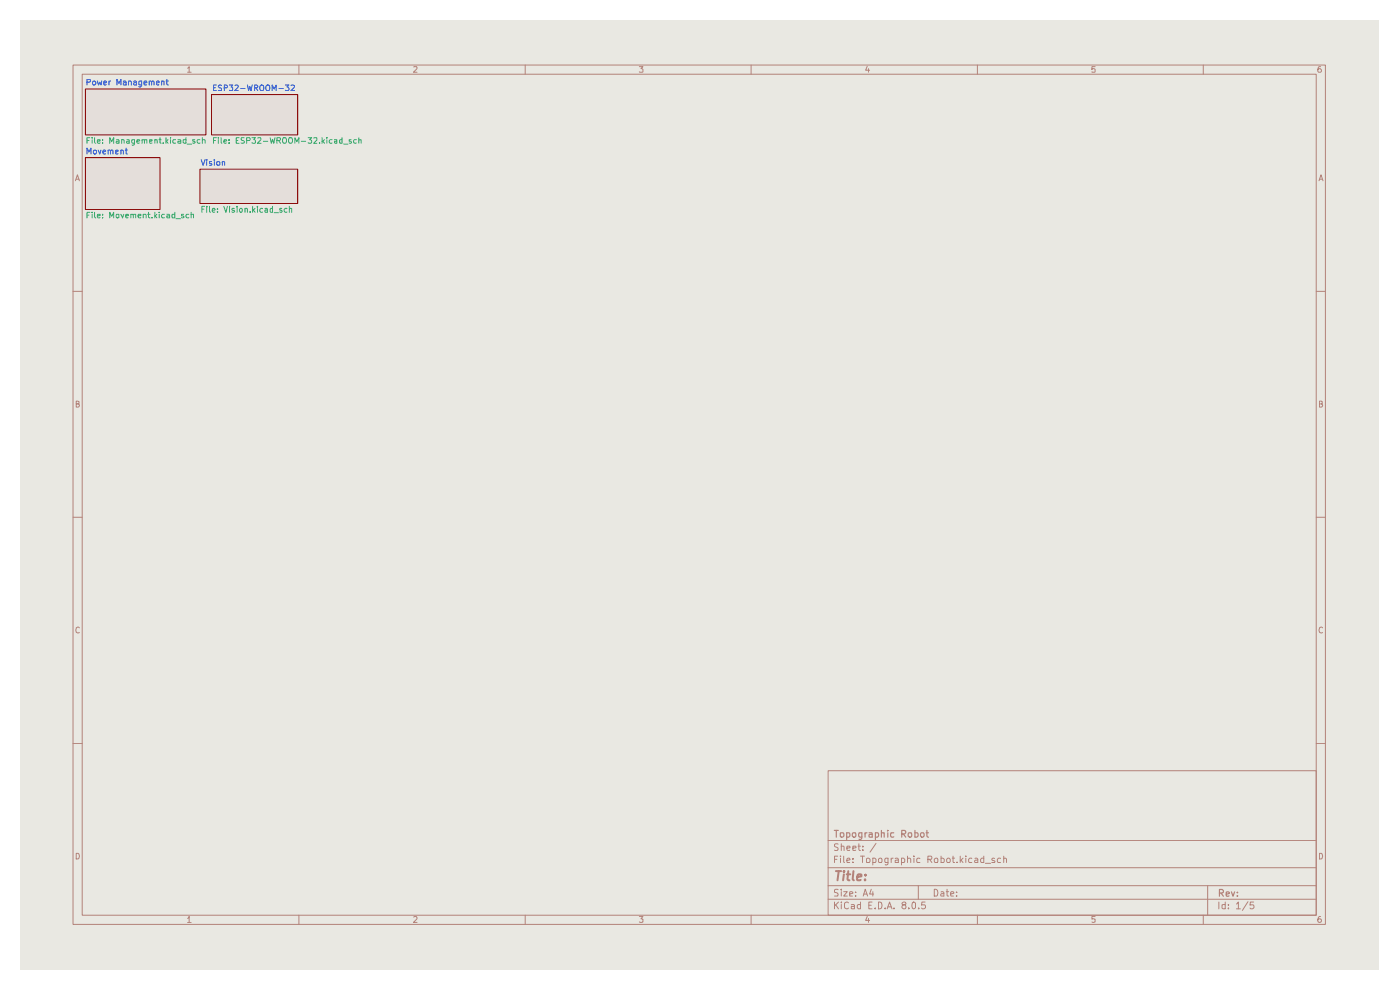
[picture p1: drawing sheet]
<svg xmlns="http://www.w3.org/2000/svg" width="297mm" height="210mm" viewBox="0 0 297 210" stroke-linecap="round" stroke-linejoin="round" font-family="sans-serif">
<path d="M4.2 4.2h288.2v201.5h-288.2z" fill="#e9e8e2"/>
<g fill="none" stroke="#b38279" stroke-width=".21">
<path d="M15.5 13.8h265.7v182.3h-265.7zM17.4 15.7h261.8v178.4h-261.8zM39.8 14.5l.3-.4v1.2M39.8 15.3h.8M63.4 13.8v1.9M87.8 14.2l.6-.1 .1 .4-.8 .8h.8M111.4 13.8v1.9M135.6 14.1h.8l-.4 .5 .4 .1v.5h-.8M159.3 13.8v1.9M184 14.1l-.4 .8h.9M184.2 14.6v.7M207.3 13.8v1.9"/>
<path d="M232.3 14.1h-.7v.6l.2-.1 .5 .1-.1 .6-.6-.1M255.3 13.8v1.9M280.2 14.1l-.5 .1a.94 .94 0 0 0 0 1.1h.5l.1-.1v-.4l-.2-.2h-.3l-.2 .2M16 38.4l.4-1.3 .4 1.3M16.2 38h.6M279.8 38.4l.4-1.3 .5 1.3M279.9 38h.6M15.5 61.8h1.9M279.2 61.8h2M16.2 85.7l.6-.1v-.4l-.6-.1v1.3h.4l.2-.5-.3-.2M279.9 85.7l.6-.1v-.4l-.6-.1v1.3l.6-.1 .1-.4-.3-.2M15.5 109.7h1.9"/>
<path d="M279.2 109.7h2M16.8 133.2l-.2-.2a.65 .65 0 0 0-.5 .6 .65 .65 0 0 0 .5 .7l.2-.1M280.6 133.2l-.3-.2a.65 .65 0 0 0-.5 .6 .65 .65 0 0 0 .5 .7l.3-.1M15.5 157.7h1.9M279.2 157.7h2M175.7 163.5h103.5v30.6h-103.5zM175.7 178.3h103.5M177.8 179.1l-.5-.1-.3 .2v.3l.8 .5-.3 .4-.5-.1M178.5 179.6l.5-.1 .1 .9M178.5 179v1.4M179.7 179.9l.6-.1v-.3h-.6v.2v.6h.6M180.9 179.9l.7-.1-.1-.3h-.6v.8h.6"/>
<path d="M182 179.5h.5M182.2 179v1.2l.3 .2M183 179.5v.2M185.8 178.9l-1.2 1.9M16.2 181a.66 .66 0 0 1 .6 .4 .66 .66 0 0 1-.2 .8h-.4zM39.8 194.8l.3-.4v1.3M39.8 195.7h.8M63.4 194.1v2M87.8 194.6l.4-.2 .3 .4-.8 .9h.8M111.4 194.1v2M135.6 194.4h.8l-.4 .5 .4 .1v.6h-.8M159.3 194.1v2"/>
<path d="M175.7 190.8h103.5M175.7 187.9h103.5M175.7 184.1h103.5M177 191.3v1.5M177 182.3h.5M177.3 191.9l.6 .9M177.7 181.6h-.7v1.4M177.8 188.7h-.7v.6a.53 .53 0 0 1 .6 .2 .53 .53 0 0 1 0 .6h-.7M177.9 191.3l-.9 .9M178.3 181.6v.1M178.3 182v1M178.5 191.3v.2"/>
<path d="M178.5 188.6v.2M178.5 189.1v1M178.5 191.9v.9M179 189.1h.7l-.7 1h.7M179 181.6v1.2l.2 .2M179.7 182.5l.6-.1-.1-.4-.5 .1v.7v.2h.6M180 191.5l-.4-.2-.4 .4v.9l.4 .2 .4-.2M180.3 189.7l.6-.2-.1-.3h-.5v.9h.5M180.6 191.9h.4l.3 .1v.8M180.9 182.9v.1M180.9 182.1v.2M181.3 192.2l-.7 .1v.4h.7"/>
<path d="M181.5 190v.1M181.5 189.2v.1M182.5 191.9h-.4l-.2 .2v.4l.2 .3 .4-.1M182.5 191.3v1.5M182.5 181.6h.9M183 181.6v1.4M183 180.3v.1M183.1 190.1l.5-1.5 .5 1.5M183.2 189.7h.7M183.9 182.1a.45 .45 0 0 1 .7 .2l-.2 .7h-.5zM184 194.4l-.4 .8h.9M184.2 194.8v.9"/>
<path d="M184.3 192h.5M184.8 188.6l-.3 1.1h.8M185 191.3h-.7v1.5h.7M185.2 182.1l.4-.1 .2 .3-.1 .7h-.5M185.2 182v1.5M185.2 189.1v1M185.7 192.6v.2M186.3 191.3l.7 .2v1.1l-.3 .2h-.4zM186.3 182.3a.45 .45 0 0 1 .7-.2v.9l-.6-.1zM187.8 192.6v.2M188.2 192.8l.5-1.5 .5 1.5M188.4 182v1.2l-.3 .3-.3-.1"/>
<path d="M188.4 182.1l-.4-.1-.3 .3 .1 .7h.6M188.4 192.4h.7M189.1 182v1M189.5 182l-.4 .3M189.7 192.6v.2M189.9 182.1l.4-.1 .3 .3v.7h-.7v-.5l.7-.1M191.3 182.1l.4-.1 .2 .3v.6l-.6 .1M191.3 182v1.5M191.7 191.9h-.2l-.2-.3a.46 .46 0 0 1 .5-.3 .46 .46 0 0 1 .4 .3l-.1 .3-.6 .1a.43 .43 0 0 0-.1 .6 .43 .43 0 0 0 .6 .1 .43 .43 0 0 0 .1-.6l-.2-.2M192.5 182.2l.1-.1a.36 .36 0 0 1 .6 .2v.7M192.5 181.6v1.4M192.8 192.6v.2"/>
<path d="M193.5 191.5l.4-.2 .3 .3v.9l-.3 .3a.82 .82 0 0 1-.4-1.3zM193.9 181.6v.1M193.9 182v1M194.8 187.9v2.9M194.9 192.6v.2M195.2 182.1l-.5-.1-.2 .3 .1 .7h.6M196.3 191.3h-.7l-.1 .7 .7-.1 .1 .6-.3 .3h-.3l-.2-.2M196.8 182.3h.7l.2-.3-.1-.3-.8-.1v1.4M197.2 182.3l.5 .7M198.2 188.6a.8 .8 0 0 1 .8 .6 .8 .8 0 0 1-.3 .9h-.5zM198.2 182.3a.45 .45 0 0 1 .7-.2v.9l-.6-.1zM199.6 189.2l.4-.1 .2 .2v.8h-.6v-.4l.6-.2"/>
<path d="M199.6 181.6v1.4h.5l.2-.7a.45 .45 0 0 0-.7-.2M200.7 189.1h.5M200.8 182.3l.3-.3h.2l.3 .3-.2 .7-.5-.1zM200.9 188.6v1.3l.1 .2h.2M201.7 189.7l.7-.2-.2-.4h-.4l-.1 .2v.6l.1 .2h.5M202 182h.5M202.2 181.6v1.2l.1 .2h.2M202.9 190v.1M202.9 189.2v.1M203 182.9v.1M203.7 181.6v1.4M203.9 182.5l.4 .5"/>
<path d="M204.3 182l-.6 .6M204.9 181.6v.1M204.9 182v1M206.2 182.1l-.5-.1-.2 .3 .2 .7h.5M206.8 182.1l.4-.1 .2 .3v.7h-.6v-.4l.6-.2M207.3 194.1v2M208.7 181.6v1.4h-.5l-.2-.7 .3-.3 .4 .1M209 183.1h1.1M211 182.1a.36 .36 0 0 0-.6 .2l.7 .4-.1 .3h-.6M212.3 182.1l-.5-.1-.2 .3 .1 .6 .6 .1M212.9 182.2v-.1a.36 .36 0 0 1 .6 .2v.7M212.9 181.6v1.4"/>
<path d="M232.3 194.4h-.7v.6h.7v.6h-.7M255.3 194.1v2M256.2 187.9v6.2M258.6 191.3v1.5M259.9 191.9h-.7v.7l.3 .2 .4-.1M259.9 191.3v1.5M260.6 192.6v.2M260.6 191.9v.1M262.3 191.8l.4-.5v1.5M262.3 192.8h.8M264.7 191.3l-1.1 1.8M265.9 191.3h-.6l-.1 .7 .7-.1 .1 .6-.3 .3h-.4l-.1-.2"/>
<path d="M279.9 181a.66 .66 0 0 1 .7 .4 .66 .66 0 0 1-.3 .8h-.4zM280.2 194.4a.72 .72 0 0 0-.6 .5 .72 .72 0 0 0 .2 .8l.4-.1a.42 .42 0 0 0 0-.6 .42 .42 0 0 0-.5 0l-.1 .2"/>
</g>
<g fill="none" stroke="#b38279" stroke-width=".25">
<path d="M177 176.1h.8M177.4 176.1v1.5M178.3 176.7h.6l.1 .6a.45 .45 0 0 1-.7 .1zM179.6 177.5l.4 .1 .3-.3-.2-.6h-.5v1.4M180.9 176.7h.6v.8a.45 .45 0 0 1-.7-.2zM182.8 177.5h-.6v-.8h.6v1.1l-.2 .3-.4-.1M183.5 176.7v.9M183.9 176.7h-.2l-.2 .2M184.4 176.7h.6v.9M185 177l-.6 .1v.4h.6M185.7 177.5l.4 .1 .3-.3-.2-.6h-.5v1.4M187 176.7h.6v.9"/>
<path d="M187 176.1v1.5M188.3 176.1v.1M188.3 176.7v.9M189.6 176.7h-.6l-.1 .2 .1 .6h.6M191.3 176.9h.6l.2-.2v-.5l-.8-.1v1.5M191.6 176.9l.5 .7M192.7 176.7h.6v.8a.45 .45 0 0 1-.6-.2zM194.1 176.7h.5l.2 .6a.45 .45 0 0 1-.7 .2M194.1 176.1v1.5M195.4 176.7h.5l.1 .2v.4l-.2 .3h-.3l-.2-.3zM196.5 176.7h.5M196.6 176.1v1.2l.4 .3"/>
<path d="M258.7 189.4h.8v-.5l-.2-.2h-.6v1.4M259 189.4l.5 .7M260.1 189.7l.7-.2-.1-.2h-.6v.7h.6M261.2 189.2l.4 .9 .3-.9M262.5 190v.1M262.5 189.3v.1"/>
</g>
<path d="M177.3 184.8h1.1M177.9 184.8l-.2 1.9M179 185.5l-.1 1.2M179.1 184.8l-.2 .1 .1 .1 .1-.2-.1 .2M179.6 185.5h.8M180 184.8l-.2 1.7 .4 .2M181.1 184.8l-.2 1.7 .2 .2M181.8 186.1l.9-.2v-.4h-.5l-.3 .2-.1 .9h.8M183.5 186.6v.1M183.6 185.5v.2" fill="none" stroke="#b38279" stroke-width=".42"/>
<g fill="#e4deda">
<path d="M18.1 33.4h15.8v11h-15.8z"/>
<path d="M44.9 20.1h18.3v8.5h-18.3z"/>
<path d="M42.4 35.9h20.8v7.3h-20.8z"/>
<path d="M18.1 18.9h25.6v9.7h-25.6z"/>
</g>
<path d="M18.1 18.9h25.6v9.7h-25.6zM18.1 33.4h15.8v11h-15.8zM42.4 35.9h20.8v7.3h-20.8zM44.9 20.1h18.3v8.5h-18.3z" fill="none" stroke="#870000" stroke-width=".21"/>
<g fill="none" stroke="#1747d3" stroke-width=".21">
<path d="M18.5 17.4h.6l.1-.4-.2-.2h-.5v1.2M19.7 17.3l.4-.1 .2 .2-.1 .5h-.5zM20.7 17.2l.2 .8 .3-.6 .2 .6 .2-.8M22 17.6l.6-.1-.2-.3-.4 .2v.5l.2 .1 .3-.1M23.1 17.2v.8M23.4 17.2l-.3 .2M24.8 18v-1.2l.4 .9 .5-.9v1.2M26.2 17.3l.4-.1 .2 .2v.6M26.8 17.5l-.6 .1v.3h.6M27.3 17.4l.1-.2 .5 .2v.6M27.3 17.2v.8M28.4 17.3l.4-.1 .2 .2v.6"/>
<path d="M29 17.5l-.6 .1v.3h.6M30.1 17.2v1l-.3 .3-.3-.1M30.1 17.3l-.4-.1-.2 .2v.5h.6M30.6 17.6l.6-.1-.2-.3-.4 .1v.6h.5M31.7 17.4l.1-.2 .4 .2v.6M31.7 17.2v.8M32.2 17.4l.1-.2 .4 .2v.6M33.2 17.6l.6-.1-.2-.3-.4 .2v.5l.2 .1 .3-.1M34.3 17.4l.2-.2 .3 .1v.7M34.3 17.2v.8M35.2 17.2h.5M35.4 16.8v1.1l.3 .1"/>
<path d="M45.3 18.6h.4M45.9 18h-.6v1.2h.6M47 18.1l-.4-.1-.3 .3 .3 .3 .4 .2v.3l-.7 .1M47.6 18.6h.5l.2-.1-.1-.4-.6-.1v1.2M48.7 18h.7l-.4 .5 .4 .1v.5h-.7M49.9 18.1l.4-.1 .2 .4-.7 .8h.7M51.1 18.8h.9M52.5 18l.2 1.2 .3-.8 .3 .8 .2-1.2M54 18.6h.5l.2-.1-.1-.4-.6-.1v1.2M54.3 18.6l.4 .6M55.2 18.2l.3-.2 .3 .1a.87 .87 0 0 1 0 1.1h-.5l-.2-.3zM56.5 18.2l.5-.2a.86 .86 0 0 1 .1 1.2h-.5l-.2-.3z"/>
<path d="M57.7 19.2v-1.2l.5 .9 .4-.9v1.2M59.2 18.8h.9M60.5 18h.8l-.4 .5 .4 .2-.1 .5-.7-.1M61.7 18.1l.5-.1 .3 .3-.8 .9h.8M18.5 32.7v-1.3l.4 .9 .4-.9v1.3M19.9 31.9l.3-.1 .3 .3v.3l-.3 .3-.4-.3zM20.8 31.8l.4 .9 .2-.9M21.8 32.3l.6-.2-.1-.3-.5 .2v.5l.2 .2 .3-.1M22.9 31.9h.5v.8M22.9 31.8v.9M23.4 32l.2-.2 .4 .1v.8M24.6 32.3l.5-.2v-.2h-.5v.7h.5"/>
<path d="M25.7 31.9l.3-.1 .2 .2v.7M25.7 31.8v.9M26.6 31.8h.4M26.8 31.4v1.2l.2 .1M42.7 33.9l.4 1.1 .4-1.1M43.9 33.9h.1M43.9 34.3v.7M44.9 34.3h-.5v.3l.5 .1 .1 .2-.1 .1h-.5M45.5 33.9h.1M45.5 34.3v.7M46.1 34.3h.4l.1 .2v.4l-.1 .1h-.4zM47.2 34.4l.4-.1 .1 .7"/>
<path d="M47.2 34.3v.7"/>
</g>
<g fill="none" stroke="#36a869" stroke-width=".21">
<path d="M18.5 29.8h.4M19 29.2h-.5v1.2M19.6 29.2v.1M19.6 29.6v.8M20.1 29.2v1l.2 .2M20.7 30l.5-.1v-.3h-.5v.2v.4l.1 .2 .4-.1M21.8 30.3v.1M21.8 29.6v.2M23.3 30.4v-1.2l.4 .9 .4-.9v1.2M24.7 29.6h.4l.1 .8M25.2 29.9l-.5 .1-.1 .1 .2 .3 .4-.1M25.8 29.7l.4-.1 .1 .8"/>
<path d="M25.8 29.6v.8M26.9 29.6h.4l.1 .8M27.4 29.9l-.5 .1-.1 .1 .2 .3 .4-.1M28.5 30.3a.36 .36 0 0 1-.6-.2l.1-.5h.5v1l-.2 .2-.3-.1M29 30l.6-.1-.1-.3h-.4l-.1 .2v.4l.2 .2 .3-.1M30.1 29.7l.5-.1v.8M30.1 29.6v.8M30.6 29.8l.1-.2h.5v.8M31.7 30l.6-.1v-.3h-.6v.7h.6M32.8 29.7l.5-.1 .1 .8M32.8 29.6v.8M33.7 29.6h.5"/>
<path d="M33.9 29.2v1.1l.3 .1M34.6 30.3v.1M35.2 29.2v1.2M35.3 30l.3 .4M35.6 29.6l-.4 .5M36.1 29.2v.1M36.1 29.6v.8M37.3 29.6h-.5l-.1 .2v.5h.6M37.8 29.6h.5l.1 .8M38.4 29.9l-.6 .1v.3h.6M39.5 29.6l-.6 .1v.6h.6M39.5 29.2v1.2"/>
<path d="M39.7 30.6h.9M41.3 29.6h-.4v.4h.3l.2 .2-.2 .2-.3-.1M42.4 29.6h-.4l-.2 .2 .1 .5h.5M42.9 29.7l.5-.1 .1 .8M42.9 29.2v1.2M45.3 29.8h.4M45.9 29.2h-.6v1.2M46.3 29.2v.1M46.3 29.6v.8M46.9 29.2v1l.2 .2M47.5 30l.6-.1-.1-.3h-.4l-.1 .2v.4l.2 .2 .3-.1M48.6 30.3v.1"/>
<path d="M48.6 29.6v.2M50.1 29.8h.4M50.7 29.2h-.6v1.2h.6M51.8 29.2h-.6a.47 .47 0 0 0 .1 .5 .47 .47 0 0 0 .4 .2l.1 .4h-.7M52.3 29.8h.6l.2-.4-.2-.2h-.6v1.2M53.4 29.2h.8l-.4 .4 .4 .2v.5h-.8M54.7 29.3l.6-.1 .1 .3-.8 .9h.8M55.9 30h.9M57.3 29.2l.3 1.2 .2-.9 .3 .9 .2-1.2M58.8 29.8h.5l.2-.4-.2-.2h-.5v1.2M59.1 29.8l.4 .6M60.1 29.2h.5l.2 .4-.1 .6-.3 .2-.3-.1-.2-.3z"/>
<path d="M61.4 29.2h.5l.2 .4-.1 .6-.3 .2-.3-.1-.2-.3zM62.6 30.4v-1.2l.4 .9 .4-.9v1.2M63.9 30h1M65.4 29.2h.7l-.4 .4 .4 .3-.1 .4h-.6M66.5 29.3h.7v.4l-.7 .7h.7M67.8 30.3v.1M68.3 29.2v1.2M68.5 30l.3 .4M68.8 29.6l-.5 .5M69.3 29.2v.1M69.3 29.6v.8M70.4 29.6h-.4l-.2 .2 .1 .5h.5"/>
<path d="M70.9 29.6h.6v.8M71.5 29.9l-.6 .1v.3h.6M72.6 29.6l-.6 .1v.6h.6M72.6 29.2v1.2M72.9 30.6h.9M74.5 29.6h-.4v.4h.3l.2 .2-.2 .2-.3-.1M75.6 29.6h-.4l-.2 .2 .1 .5h.5M76.1 29.7l.5-.1v.8M76.1 29.2v1.2M18.5 45.6h.4M19 45h-.5v1.2M19.6 45v.1"/>
<path d="M19.6 45.5v.7M20.1 45v1.1l.2 .1M20.7 45.8l.5-.1v-.2h-.5v.1v.5l.1 .1 .4-.1M21.8 46.1v.1M21.8 45.5v.1M23.3 46.2v-1.2l.4 .9 .4-.9v1.2M24.7 45.5h.5v.6h-.5zM25.7 45.5l.3 .7 .2-.7M26.7 45.8l.6-.1-.1-.2h-.4l-.1 .1v.5l.1 .1 .4-.1M27.8 45.5h.4l.1 .7M27.8 45.5v.7M28.3 45.6l.1-.1h.4v.7"/>
<path d="M29.3 45.8l.6-.1v-.2h-.5l-.1 .1v.5l.2 .1 .4-.1M30.4 45.5h.5l.1 .7M30.4 45.5v.7M31.3 45.5h.5M31.5 45v1.1l.3 .1M32.3 46.1v.1M32.8 45v1.2M32.9 45.8l.4 .4M33.3 45.5l-.5 .4M33.8 45v.1M33.8 45.5v.7M34.9 45.5h-.4l-.2 .1 .1 .5h.5"/>
<path d="M35.4 45.5h.5l.1 .7M36 45.7l-.6 .1v.3h.6M37.1 45.5h-.6v.6h.6M37.1 45v1.2M37.3 46.4h1M38.9 45.5h-.4v.3h.4l.1 .3-.1 .1-.4-.1M40 45.5h-.4l-.1 .1v.5h.5M40.6 45.5h.5v.7M40.6 45v1.2M42.8 44.4h.5M43.4 43.8h-.6v1.2M43.9 43.8v.1"/>
<path d="M43.9 44.2v.8M44.4 43.8v1.1l.2 .1M45 44.6l.6-.1-.1-.3-.5 .2v.5l.2 .1h.3M46.1 44.9v.1M46.1 44.3v.1M47.5 43.8l.4 1.2 .4-1.2M48.7 43.8v.1M48.7 44.2v.8M49.7 44.3l-.3-.1-.2 .2 .4 .2 .2 .3-.2 .1h-.4M50.3 43.8v.1M50.3 44.2v.8M50.9 44.3l.3-.1 .2 .2v.5l-.2 .1-.4-.2z"/>
<path d="M52 44.4l.2-.2 .3 .2v.6M52 44.2v.8M53.1 44.9v.1M53.6 43.8v1.2M53.8 44.5l.3 .5M54.1 44.2l-.5 .5M54.6 43.8v.1M54.6 44.2v.8M55.7 44.3l-.3-.1-.3 .2v.4l.3 .2h.3M56.2 44.3h.5v.7M56.7 44.5l-.5 .1v.4h.5M57.8 44.3l-.3-.1-.2 .2v.5l.2 .1h.3"/>
<path d="M57.8 43.8v1.2M58.2 45.1h.9M59.8 44.3h-.5v.2l.4 .1 .2 .3-.2 .1h-.4M60.9 44.3l-.4-.1-.2 .2v.4l.2 .2h.4M61.4 44.4l.1-.2 .4 .1v.7M61.4 43.8v1.2"/>
</g>
</svg>
